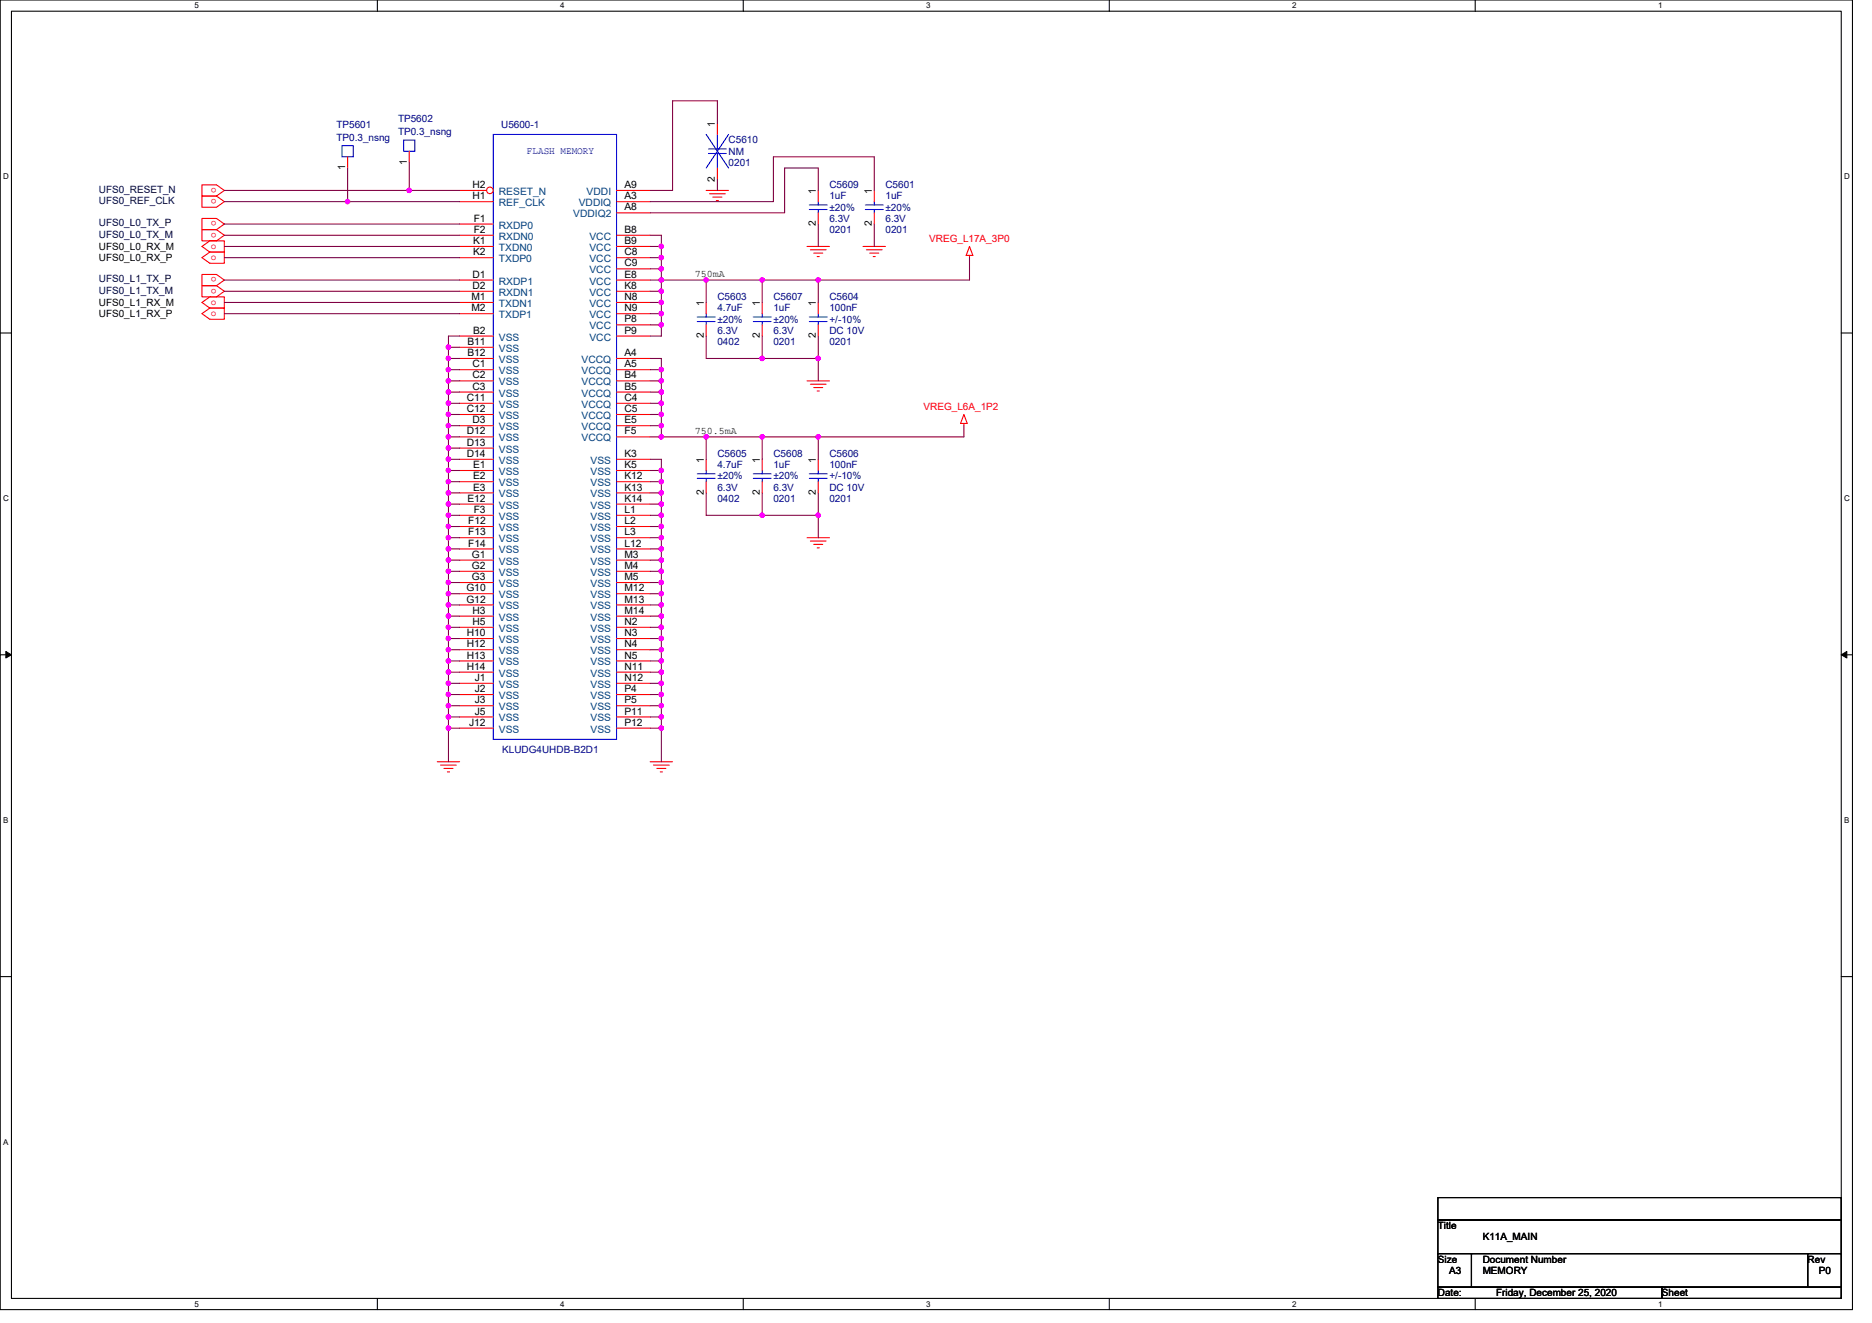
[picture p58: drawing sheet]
<svg xmlns="http://www.w3.org/2000/svg" width="297mm" height="210mm" viewBox="0 0 297 210" stroke-linecap="round" stroke-linejoin="round" font-family="sans-serif">
<defs><g id="words">
<g font-size="1.6" fill="#000080">
<text x="53.4" y="20.3">TP5601</text>
<text x="53.4" y="22.4">TP0.3_nsng</text>
<text x="63.2" y="19.4">TP5602</text>
<text x="63.2" y="21.5">TP0.3_nsng</text>
<text x="79.5" y="20.3">U5600-1</text>
<text x="115.6" y="22.8">C5610</text>
<text x="115.6" y="24.5">NM</text>
<text x="115.6" y="26.3">0201</text>
<text x="131.6" y="29.9">C5609</text>
<text x="140.5" y="29.9">C5601</text>
<text x="131.6" y="31.6">1uF</text>
<text x="131.6" y="35.2">6.3V</text>
<text x="131.6" y="33.4">±20%</text>
<text x="140.5" y="31.6">1uF</text>
<text x="140.5" y="35.2">6.3V</text>
<text x="140.5" y="33.4">±20%</text>
<text x="131.6" y="37">0201</text>
<text x="140.5" y="37">0201</text>
<text x="113.8" y="47.6">C5603</text>
<text x="122.7" y="47.6">C5607</text>
<text x="131.6" y="47.6">C5604</text>
<text x="113.8" y="49.4">4.7uF</text>
<text x="113.8" y="53">6.3V</text>
<text x="113.8" y="51.2">±20%</text>
<text x="122.7" y="49.4">1uF</text>
<text x="122.7" y="53">6.3V</text>
<text x="122.7" y="51.2">±20%</text>
<text x="131.6" y="49.4">100nF</text>
<text x="131.6" y="53">DC 10V</text>
<text x="131.6" y="51.2">+/-10%</text>
<text x="113.8" y="54.8">0402</text>
<text x="122.7" y="54.8">0201</text>
<text x="131.6" y="54.8">0201</text>
<text x="113.8" y="72.5">C5605</text>
<text x="113.8" y="74.3">4.7uF</text>
<text x="113.8" y="77.9">6.3V</text>
<text x="113.8" y="76.1">±20%</text>
<text x="122.7" y="72.5">C5608</text>
<text x="122.7" y="74.3">1uF</text>
<text x="122.7" y="77.9">6.3V</text>
<text x="122.7" y="76.1">±20%</text>
<text x="131.6" y="72.5">C5606</text>
<text x="131.6" y="74.3">100nF</text>
<text x="131.6" y="77.9">DC 10V</text>
<text x="131.6" y="76.1">+/-10%</text>
<text x="113.8" y="79.7">0402</text>
<text x="122.7" y="79.7">0201</text>
<text x="131.6" y="79.7">0201</text>
<text x="79.7" y="119.5">KLUDG4UHDB-B2D1</text>
</g>
<g font-size="1.6">
<text x="113.4" y="20.1" transform="rotate(-90 113.4 20.1)">1</text>
<text x="54.8" y="27.1" transform="rotate(-90 54.8 27.1)">1</text>
<text x="64.6" y="26.2" transform="rotate(-90 64.6 26.2)">1</text>
<text x="75" y="29.8">H2</text>
<text x="99.1" y="29.8">A9</text>
<text x="113.4" y="28.8" transform="rotate(-90 113.4 28.8)">2</text>
<text x="75" y="31.6">H1</text>
<text x="75.2" y="35.2">F1</text>
<text x="99.1" y="31.6">A3</text>
<text x="99.1" y="33.4">A8</text>
<text x="129.5" y="35.9" transform="rotate(-90 129.5 35.9)">2</text>
<text x="129.5" y="30.8" transform="rotate(-90 129.5 30.8)">1</text>
<text x="138.3" y="35.9" transform="rotate(-90 138.3 35.9)">2</text>
<text x="138.3" y="30.8" transform="rotate(-90 138.3 30.8)">1</text>
<text x="15.7" y="41.4">UFS0_L0_RX_P</text>
<text x="15.7" y="39.6">UFS0_L0_RX_M</text>
<text x="75.1" y="38.7">K1</text>
<text x="75.1" y="40.5">K2</text>
<text x="75.2" y="37">F2</text>
<text x="99.1" y="37">B8</text>
<text x="99.1" y="38.7">B9</text>
<text x="99.1" y="40.5">C8</text>
<text x="74.8" y="47.6">M1</text>
<text x="75" y="44.1">D1</text>
<text x="75" y="45.8">D2</text>
<text x="99.1" y="42.3">C9</text>
<text x="99.1" y="44.1">E8</text>
<text x="99.1" y="45.8">K8</text>
<text x="99.1" y="47.6">N8</text>
<text x="15.7" y="50.3">UFS0_L1_RX_P</text>
<text x="15.7" y="48.5">UFS0_L1_RX_M</text>
<text x="74.8" y="49.4">M2</text>
<text x="75.1" y="53">B2</text>
<text x="99.1" y="49.4">N9</text>
<text x="99.1" y="51.2">P8</text>
<text x="99.1" y="53">P9</text>
<text x="111.7" y="53.7" transform="rotate(-90 111.7 53.7)">2</text>
<text x="111.7" y="48.5" transform="rotate(-90 111.7 48.5)">1</text>
<text x="120.6" y="53.7" transform="rotate(-90 120.6 53.7)">2</text>
<text x="120.6" y="48.5" transform="rotate(-90 120.6 48.5)">1</text>
<text x="129.5" y="53.7" transform="rotate(-90 129.5 53.7)">2</text>
<text x="129.5" y="48.5" transform="rotate(-90 129.5 48.5)">1</text>
<text x="74.2" y="54.7">B11</text>
<text x="74.2" y="56.5">B12</text>
<text x="75" y="58.3">C1</text>
<text x="99.1" y="56.5">A4</text>
<text x="99.1" y="58.3">A5</text>
<text x="74.1" y="63.6">C11</text>
<text x="74.1" y="65.4">C12</text>
<text x="75" y="60.1">C2</text>
<text x="75" y="61.8">C3</text>
<text x="99.1" y="60.1">B4</text>
<text x="99.1" y="61.8">B5</text>
<text x="99.1" y="63.6">C4</text>
<text x="99.1" y="65.4">C5</text>
<text x="74.1" y="69">D12</text>
<text x="74.1" y="70.7">D13</text>
<text x="75" y="67.2">D3</text>
<text x="99.1" y="67.2">E5</text>
<text x="99.1" y="69">F5</text>
<text x="74.1" y="72.5">D14</text>
<text x="75.1" y="74.3">E1</text>
<text x="75.1" y="76.1">E2</text>
<text x="75.1" y="77.9">E3</text>
<text x="99.1" y="72.5">K3</text>
<text x="99.1" y="74.3">K5</text>
<text x="99.1" y="76.1">K12</text>
<text x="99.1" y="77.9">K13</text>
<text x="111.7" y="73.4" transform="rotate(-90 111.7 73.4)">1</text>
<text x="120.6" y="73.4" transform="rotate(-90 120.6 73.4)">1</text>
<text x="129.5" y="73.4" transform="rotate(-90 129.5 73.4)">1</text>
<text x="74.2" y="79.6">E12</text>
<text x="74.3" y="83.2">F12</text>
<text x="75.2" y="81.4">F3</text>
<text x="99.1" y="79.6">K14</text>
<text x="99.1" y="81.4">L1</text>
<text x="99.1" y="83.2">L2</text>
<text x="111.7" y="78.6" transform="rotate(-90 111.7 78.6)">2</text>
<text x="120.6" y="78.6" transform="rotate(-90 120.6 78.6)">2</text>
<text x="129.5" y="78.6" transform="rotate(-90 129.5 78.6)">2</text>
<text x="74.3" y="85">F13</text>
<text x="74.3" y="86.7">F14</text>
<text x="74.9" y="88.5">G1</text>
<text x="99.1" y="85">L3</text>
<text x="99.1" y="86.7">L12</text>
<text x="99.1" y="88.5">M3</text>
<text x="74" y="93.9">G10</text>
<text x="74" y="95.6">G12</text>
<text x="74.9" y="90.3">G2</text>
<text x="74.9" y="92.1">G3</text>
<text x="99.1" y="90.3">M4</text>
<text x="99.1" y="92.1">M5</text>
<text x="99.1" y="93.9">M12</text>
<text x="99.1" y="95.6">M13</text>
<text x="74.1" y="101">H10</text>
<text x="75" y="97.4">H3</text>
<text x="75" y="99.2">H5</text>
<text x="99.1" y="97.4">M14</text>
<text x="99.1" y="99.2">N2</text>
<text x="99.1" y="101">N3</text>
<text x="74.1" y="102.7">H12</text>
<text x="74.1" y="104.5">H13</text>
<text x="74.1" y="106.3">H14</text>
<text x="99.1" y="102.7">N4</text>
<text x="99.1" y="104.5">N5</text>
<text x="99.1" y="106.3">N11</text>
<text x="75.3" y="108.1">J1</text>
<text x="75.3" y="109.9">J2</text>
<text x="75.3" y="111.6">J3</text>
<text x="75.3" y="113.4">J5</text>
<text x="99.1" y="108.1">N12</text>
<text x="99.1" y="109.9">P4</text>
<text x="99.1" y="111.6">P5</text>
<text x="99.1" y="113.4">P11</text>
<text x="74.4" y="115.2">J12</text>
<text x="99.1" y="115.2">P12</text>
<text x="228.2" y="195.1">Title</text>
<text x="235.3" y="196.8">K11A_MAIN</text>
<text x="228.2" y="200.4">Size</text>
<text x="229.9" y="202.2">A3</text>
<text x="235.3" y="200.4">Document Number</text>
<text x="235.3" y="202.2">MEMORY</text>
<text x="286.8" y="200.4">Rev</text>
<text x="288.6" y="202.2">P0</text>
<text x="228.2" y="205.7">Date:</text>
<text x="237.4" y="205.7">Friday, December 25, 2020</text>
<text x="263.7" y="205.7">Sheet</text>
</g>
<g font-size="1.6" fill="#f00">
<text x="34.4" y="29.8" transform="rotate(180 34.4 29.8)">o</text>
<text x="34.4" y="31.6" transform="rotate(180 34.4 31.6)">o</text>
<text x="34.4" y="35.1" transform="rotate(180 34.4 35.1)">o</text>
<text x="33.5" y="41.3">o</text>
<text x="33.5" y="39.5">o</text>
<text x="34.4" y="36.9" transform="rotate(180 34.4 36.9)">o</text>
<text x="147.4" y="38.4">VREG_L17A_3P0</text>
<text x="34.4" y="45.8" transform="rotate(180 34.4 45.8)">o</text>
<text x="34.4" y="44" transform="rotate(180 34.4 44)">o</text>
<text x="33.5" y="50.1">o</text>
<text x="33.5" y="48.4">o</text>
<text x="146.6" y="65.1">VREG_L6A_1P2</text>
</g>
<text font-size="1.6" fill="#00f" x="83.6" y="24.4">FLASH MEMORY</text>
<g font-size="1.6" fill="#000040">
<text x="15.7" y="30.6">UFS0_RESET_N</text>
<text x="15.7" y="32.4">UFS0_REF_CLK</text>
<text x="15.7" y="35.9">UFS0_L0_TX_P</text>
<text x="15.7" y="37.7">UFS0_L0_TX_M</text>
<text x="15.7" y="46.6">UFS0_L1_TX_M</text>
<text x="15.7" y="44.8">UFS0_L1_TX_P</text>
</g>
<g font-size="1.6" fill="#004080">
<text x="79.2" y="30.9">RESET_N</text>
<text x="79.2" y="32.7">REF_CLK</text>
<text x="90.9" y="34.5">VDDIQ2</text>
<text x="91.8" y="32.7">VDDIQ</text>
<text x="93.1" y="30.9">VDDI</text>
<text x="79.2" y="36.3">RXDP0</text>
<text x="79.2" y="38.1">RXDN0</text>
<text x="79.2" y="39.8">TXDN0</text>
<text x="79.2" y="41.6">TXDP0</text>
<text x="93.5" y="38.1">VCC</text>
<text x="93.5" y="39.8">VCC</text>
<text x="93.5" y="41.6">VCC</text>
<text x="79.2" y="45.2">RXDP1</text>
<text x="79.2" y="46.9">RXDN1</text>
<text x="93.5" y="43.4">VCC</text>
<text x="93.5" y="45.2">VCC</text>
<text x="93.5" y="46.9">VCC</text>
<text x="79.2" y="48.7">TXDN1</text>
<text x="79.2" y="50.5">TXDP1</text>
<text x="93.5" y="48.7">VCC</text>
<text x="93.5" y="50.5">VCC</text>
<text x="93.5" y="52.3">VCC</text>
<text x="79.2" y="54.1">VSS</text>
<text x="79.2" y="55.8">VSS</text>
<text x="79.2" y="57.6">VSS</text>
<text x="79.2" y="59.4">VSS</text>
<text x="92.3" y="57.6">VCCQ</text>
<text x="92.3" y="59.4">VCCQ</text>
<text x="93.5" y="54.1">VCC</text>
<text x="79.2" y="61.2">VSS</text>
<text x="79.2" y="62.9">VSS</text>
<text x="79.2" y="64.7">VSS</text>
<text x="92.3" y="61.2">VCCQ</text>
<text x="92.3" y="62.9">VCCQ</text>
<text x="92.3" y="64.7">VCCQ</text>
<text x="79.2" y="66.5">VSS</text>
<text x="79.2" y="68.3">VSS</text>
<text x="79.2" y="70.1">VSS</text>
<text x="79.2" y="71.8">VSS</text>
<text x="92.3" y="66.5">VCCQ</text>
<text x="92.3" y="68.3">VCCQ</text>
<text x="92.3" y="70.1">VCCQ</text>
<text x="79.2" y="73.6">VSS</text>
<text x="79.2" y="75.4">VSS</text>
<text x="79.2" y="77.2">VSS</text>
<text x="93.7" y="73.6">VSS</text>
<text x="93.7" y="75.4">VSS</text>
<text x="93.7" y="77.2">VSS</text>
<text x="79.2" y="79">VSS</text>
<text x="79.2" y="80.7">VSS</text>
<text x="79.2" y="82.5">VSS</text>
<text x="93.7" y="79">VSS</text>
<text x="93.7" y="80.7">VSS</text>
<text x="93.7" y="82.5">VSS</text>
<text x="79.2" y="84.3">VSS</text>
<text x="79.2" y="86.1">VSS</text>
<text x="79.2" y="87.8">VSS</text>
<text x="79.2" y="89.6">VSS</text>
<text x="93.7" y="84.3">VSS</text>
<text x="93.7" y="86.1">VSS</text>
<text x="93.7" y="87.8">VSS</text>
<text x="93.7" y="89.6">VSS</text>
<text x="79.2" y="91.4">VSS</text>
<text x="79.2" y="93.2">VSS</text>
<text x="79.2" y="95">VSS</text>
<text x="93.7" y="91.4">VSS</text>
<text x="93.7" y="93.2">VSS</text>
<text x="93.7" y="95">VSS</text>
<text x="79.2" y="96.7">VSS</text>
<text x="79.2" y="98.5">VSS</text>
<text x="79.2" y="100.3">VSS</text>
<text x="93.7" y="96.7">VSS</text>
<text x="93.7" y="98.5">VSS</text>
<text x="93.7" y="100.3">VSS</text>
<text x="79.2" y="102.1">VSS</text>
<text x="79.2" y="103.8">VSS</text>
<text x="79.2" y="105.6">VSS</text>
<text x="79.2" y="107.4">VSS</text>
<text x="93.7" y="102.1">VSS</text>
<text x="93.7" y="103.8">VSS</text>
<text x="93.7" y="105.6">VSS</text>
<text x="93.7" y="107.4">VSS</text>
<text x="79.2" y="109.2">VSS</text>
<text x="79.2" y="111">VSS</text>
<text x="79.2" y="112.7">VSS</text>
<text x="93.7" y="109.2">VSS</text>
<text x="93.7" y="111">VSS</text>
<text x="93.7" y="112.7">VSS</text>
<text x="79.2" y="114.5">VSS</text>
<text x="79.2" y="116.3">VSS</text>
<text x="93.7" y="114.5">VSS</text>
<text x="93.7" y="116.3">VSS</text>
</g>
<g font-size="1.6" fill="#008000">
<text x="110.3" y="43.9">750mA</text>
<text x="110.3" y="68.8">750.5mA</text>
</g>
<g font-size="1.3">
<text x="30.8" y="1.3">5</text>
<text x="88.9" y="1.3">4</text>
<text x="147" y="1.3">3</text>
<text x="205" y="1.3">2</text>
<text x="263.1" y="1.3">1</text>
<text x=".5" y="28.4">D</text>
<text x="292.6" y="28.4">D</text>
<text x=".5" y="79.5">C</text>
<text x="292.6" y="79.5">C</text>
<text x=".5" y="130.6">B</text>
<text x="292.6" y="130.6">B</text>
<text x=".5" y="181.7">A</text>
<text x="30.8" y="207.4">5</text>
<text x="88.9" y="207.4">4</text>
<text x="147" y="207.4">3</text>
<text x="205" y="207.4">2</text>
<text x="263.1" y="207.4">1</text>
</g>
</g></defs>
<path d="M0 0h293.9v207.9h-293.9zM1.8 1.8h290.4v204.3h-290.4z" fill="none" stroke="#000" stroke-width=".17"/>
<g fill="#fff">
<path d="M30.8 .2h.7v1.4h-.7z"/>
<path d="M30.8 206.3h.7v1.4h-.7z"/>
</g>
<path d="M59.9 0v1.8M59.9 206.1v1.8" fill="none" stroke="#000" stroke-width=".17"/>
<g fill="#fff">
<path d="M88.9 .2h.7v1.4h-.7z"/>
<path d="M88.9 206.3h.7v1.4h-.7z"/>
</g>
<path d="M117.9 0v1.8M117.9 206.1v1.8" fill="none" stroke="#000" stroke-width=".17"/>
<g fill="#fff">
<path d="M147 .2h.7v1.4h-.7z"/>
<path d="M147 206.3h.7v1.4h-.7z"/>
</g>
<path d="M176 0v1.8M176 206.1v1.8" fill="none" stroke="#000" stroke-width=".17"/>
<g fill="#fff">
<path d="M205 .2h.7v1.4h-.7z"/>
<path d="M205 206.3h.7v1.4h-.7z"/>
</g>
<path d="M234.1 0v1.8M234.1 206.1v1.8" fill="none" stroke="#000" stroke-width=".17"/>
<g fill="#fff">
<path d="M263.1 .2h.7v1.4h-.7z"/>
<path d="M263.1 206.3h.7v1.4h-.7z"/>
<path d="M.5 27.3h.9v1.4h-.9z"/>
<path d="M292.6 27.3h.9v1.4h-.9z"/>
<path d="M.5 78.4h.9v1.4h-.9z"/>
<path d="M292.6 78.4h.9v1.4h-.9z"/>
</g>
<path d="M0 52.9h1.8M292.2 52.9h1.7" fill="none" stroke="#000" stroke-width=".17"/>
<g fill="#fff">
<path d="M.5 129.5h.8v1.4h-.8z"/>
<path d="M292.6 129.5h.9v1.4h-.9z"/>
</g>
<path d="M0 103.9h1.8M292.2 103.9h1.7" fill="none" stroke="#000" stroke-width=".17"/>
<path d="M.9 103.4l.9 .5-.9 .5zM292.2 103.9l.8-.5v1z" fill="#000" stroke="#000" stroke-width=".16"/>
<path d="M.5 180.5h.8v1.4h-.8z" fill="#fff"/>
<path d="M0 155h1.8M292.2 155h1.7M228.2 190.1h64v3.5h-64zM228.2 193.6h64v5.4h-64zM228.2 199h5.3v5.3h-5.3zM233.5 199h53.3v5.3h-53.3zM286.8 199h5.4v5.3h-5.4zM228.2 204.3h35.5v1.8h-35.5zM263.7 204.3h28.5v1.8h-28.5z" fill="none" stroke="#000" stroke-width=".17"/>
<g fill="none" stroke="#f00" stroke-width=".17">
<path d="M32 39.1l1.3-.9h2.3v1.8h-2.3zM32 29.3h2.4l1.2 .9-1.2 .9h-2.4zM32 31.1h2.4l1.2 .9-1.2 .9h-2.4zM32 36.4h2.4l1.2 .9-1.2 .9h-2.4zM32 34.7h2.4l1.2 .9-1.2 .8h-2.4zM64.9 24v1.8M112.1 30.2h3.5M112.6 30.8h2.5M113.1 31.3h1.5M113.7 31.8h.3M128.1 39.1h3.5M128.6 39.6h2.5"/>
<path d="M136.9 39.1h3.6M137.5 39.6h2.5M138.7 30.2v1.8M138.7 33.8v1.8M153.8 39.1l.6 1.4h-1.1zM32 40.9l1.3-.9h2.3v1.8h-2.3zM32 49.8l1.3-.9h2.3v1.8h-2.3zM32 48l1.3-.9h2.3v1.8h-2.3zM32 45.3h2.4l1.2 .9-1.2 .9h-2.4zM32 43.6h2.4l1.2 .8-1.2 .9h-2.4zM112.1 48v1.8M112.1 51.6v1.7"/>
<path d="M120.9 48v1.8M120.9 51.6v1.7M129.1 40.2h1.5M129.7 40.7h.3M138 40.2h1.4M138.6 40.7h.3M153.8 40.5v.4M112.1 72.9v1.8M112.1 76.5v1.7M120.9 72.9v1.8M120.9 76.5v1.7M128.1 60.5h3.5"/>
<path d="M128.6 61h2.5M129.1 61.5h1.5M129.7 62.1h.3M152.9 65.8l.6 1.4h-1.1zM152.9 67.2v.4M128.1 85.3h3.5M128.6 85.9h2.5M129.1 86.4h1.5M129.7 87h.3M69.4 120.9h3.5M69.9 121.4h2.5M70.4 122h1.5"/>
<path d="M71 122.5h.3M103.2 120.9h3.5M103.7 121.4h2.5M104.2 122h1.5M104.8 122.5h.3"/>
</g>
<g fill="none" stroke="#00f" stroke-width=".17">
<path d="M64 22.2h1.8v1.8h-1.8zM78.3 21.3h19.5v96h-19.5zM137.3 32.5h2.8M137.3 33.3h2.8M138.7 32v.5M138.7 33.3v.5M110.6 50.3h2.9M110.6 51h2.9M112.1 49.8v.5M112.1 51v.6M119.5 50.3h2.9M119.5 51h2.9"/>
<path d="M120.9 49.8v.5M120.9 51v.6M110.6 75.2h2.9M110.6 75.9h2.9M112.1 74.7v.5M112.1 75.9v.6M119.5 75.2h2.9M119.5 75.9h2.9M120.9 74.7v.5M120.9 75.9v.6"/>
</g>
<circle cx="77.7" cy="30.2" r=".52" fill="#fff" stroke="#f00" stroke-width=".17"/>
<g fill="none" stroke="#f00" stroke-width=".17">
<path d="M113.8 19.6v1.7M55.2 24.9v1.8M72.9 32h5.4M72.9 35.6h5.4M72.9 37.3h5.4M72.9 39.1h5.4M72.9 30.2h4.3M97.8 32h5.4M97.8 33.8h5.4M97.8 30.2h5.4M97.8 37.3h5.4M97.8 39.1h5.4"/>
<path d="M113.8 26.7v1.7M129.8 30.2v1.8M129.8 33.8v1.8M72.9 40.9h5.4M72.9 44.4h5.4M72.9 46.2h5.4M72.9 48h5.4M72.9 49.8h5.4M72.9 53.3h5.4M72.9 55.1h5.4M72.9 56.9h5.4M72.9 58.7h5.4"/>
<path d="M97.8 40.9h5.4M97.8 42.7h5.4M97.8 44.4h5.4M97.8 46.2h5.4M97.8 48h5.4M97.8 49.8h5.4M97.8 51.6h5.4M97.8 53.3h5.4M97.8 56.9h5.4M97.8 58.7h5.4M129.8 48v1.8M129.8 51.6v1.7"/>
<path d="M72.9 60.5h5.4M72.9 62.2h5.4M72.9 64h5.4M72.9 65.8h5.4M72.9 67.6h5.4M72.9 69.3h5.4M72.9 71.1h5.4M72.9 72.9h5.4M72.9 74.7h5.4M72.9 76.5h5.4M72.9 78.2h5.4M97.8 60.5h5.4"/>
<path d="M97.8 62.2h5.4M97.8 64h5.4M97.8 65.8h5.4M97.8 72.9h5.4M97.8 74.7h5.4M97.8 76.5h5.4M97.8 78.2h5.4M97.8 67.6h5.4M97.8 69.3h5.4M129.8 72.9v1.8M129.8 76.5v1.7M72.9 80h5.4"/>
<path d="M72.9 81.8h5.4M72.9 83.6h5.4M72.9 85.3h5.4M72.9 87.1h5.4M72.9 88.9h5.4M72.9 90.7h5.4M72.9 92.5h5.4M72.9 94.2h5.4M72.9 96h5.4M72.9 97.8h5.4M72.9 99.6h5.4M97.8 80h5.4"/>
<path d="M97.8 81.8h5.4M97.8 83.6h5.4M97.8 85.3h5.4M97.8 87.1h5.4M97.8 88.9h5.4M97.8 90.7h5.4M97.8 92.5h5.4M97.8 94.2h5.4M97.8 96h5.4M97.8 97.8h5.4M97.8 99.6h5.4M72.9 101.3h5.4"/>
<path d="M72.9 103.1h5.4M72.9 104.9h5.4M72.9 106.7h5.4M72.9 108.5h5.4M72.9 110.2h5.4M72.9 112h5.4M72.9 113.8h5.4M72.9 115.6h5.4M97.8 101.3h5.4M97.8 103.1h5.4M97.8 104.9h5.4M97.8 106.7h5.4"/>
<path d="M97.8 108.5h5.4M97.8 110.2h5.4M97.8 112h5.4M97.8 113.8h5.4M97.8 115.6h5.4"/>
</g>
<g fill="none" stroke="#00f" stroke-width=".17">
<path d="M54.3 23.1h1.7v1.8h-1.7zM112.1 21.3l3.5 5.4M112.4 23.6h2.8M112.4 24.4h2.8M113.8 21.3v2.3M113.8 24.4v2.3M115.6 21.3l-3.5 5.4M128.4 32.5h2.9M128.4 33.3h2.9M129.8 32v.5M129.8 33.3v.5M128.4 50.3h2.9"/>
<path d="M128.4 51h2.9M129.8 49.8v.5M129.8 51v.6M128.4 75.2h2.9M128.4 75.9h2.9M129.8 74.7v.5M129.8 75.9v.6"/>
</g>
<g fill="none" stroke="#800040" stroke-width=".17">
<path d="M113.8 19.6v-3.6h-7.1v14.2h-3.5M35.6 39.1h37.3M35.6 30.2h29.3M35.6 32h19.6M35.6 35.6h37.3M35.6 37.3h37.3M55.2 26.7v5.3h17.7M64.9 25.8v4.4M64.9 30.2h8M103.2 37.3h1.7v1.8M103.2 39.1h1.7M104.9 39.1v1.8"/>
<path d="M113.8 28.4v1.8M129.8 35.6v3.5M129.8 30.2v-3.5h-5.3v7.1h-21.3M138.7 35.6v3.5M138.7 30.2v-5.3h-16v7.1h-19.5M35.6 40.9h37.3M35.6 49.8h37.3M35.6 48h37.3M35.6 44.4h37.3M35.6 46.2h37.3M71.2 55.1v1.8h1.7M71.2 56.9v1.8h1.7"/>
<path d="M71.2 58.7v1.8h1.7M72.9 53.3h-1.7v1.8h1.7M103.2 46.2h1.7M103.2 44.4h1.7M103.2 42.7h1.7M103.2 40.9h1.7M103.2 48h1.7M103.2 49.8h1.7M103.2 51.6h1.7M103.2 56.9h1.7v1.8M103.2 58.7h1.7M104.9 40.9v1.8"/>
<path d="M104.9 42.7v1.7M104.9 44.4v1.8M104.9 46.2v1.8M104.9 48v1.8M104.9 49.8v1.8M104.9 51.6v1.7h-1.7M104.9 58.7v1.8M104.9 44.4h7.2M112.1 53.3v3.6h8.8M112.1 44.5v3.5M112.1 44.4h8.8M120.9 53.3v3.6"/>
<path d="M120.9 56.9h8.9M129.8 44.5h-8.9v3.5M129.8 53.3v3.6M129.8 56.9v3.6M129.8 44.4v3.6M153.8 40.9v3.5h-24M71.2 62.2v1.8M71.2 64v1.8M71.2 65.8v1.8M71.2 67.6v1.7M71.2 71.1v1.8M71.2 76.5v1.7"/>
<path d="M71.2 78.2v1.8M71.2 60.5v1.7h1.7M71.2 69.3h1.7M71.2 67.6h1.7M71.2 65.8h1.7M71.2 64h1.7M71.2 69.3v1.8h1.7M71.2 72.9h1.7M71.2 72.9v1.8h1.7M71.2 74.7v1.8h1.7M71.2 78.2h1.7M103.2 74.7h1.7"/>
<path d="M103.2 72.9h1.7v1.8M103.2 76.5h1.7M103.2 78.2h1.7M103.2 64h1.7M103.2 62.2h1.7M103.2 60.5h1.7M103.2 65.8h1.7M103.2 67.6h1.7M103.2 69.3h1.7M104.9 74.7v1.8M104.9 76.5v1.7M104.9 78.2v1.8"/>
<path d="M104.9 60.5v1.7M104.9 62.2v1.8M104.9 64v1.8M104.9 65.8v1.8M104.9 67.6v1.7M104.9 69.3h7.2M112.1 78.2v3.6h8.8M112.1 69.3v3.6M112.1 69.3h8.8M120.9 69.3v3.6M120.9 69.3h8.9M120.9 78.2v3.6"/>
<path d="M129.8 78.2v3.6M129.8 69.3v3.6M152.9 67.6v1.7h-23.1M71.2 80v1.8M71.2 81.8v1.8M71.2 87.1v1.8M71.2 88.9v1.8M71.2 90.7v1.8M71.2 92.5v1.7M71.2 94.2v1.8M71.2 96v1.8M71.2 97.8v1.8"/>
<path d="M71.2 99.6v1.7M71.2 83.6h1.7M71.2 81.8h1.7M71.2 80h1.7M71.2 83.6v1.7h1.7M71.2 85.3v1.8h1.7M71.2 88.9h1.7M71.2 90.7h1.7M71.2 96h1.7M71.2 94.2h1.7M71.2 92.5h1.7M71.2 99.6h1.7"/>
<path d="M71.2 97.8h1.7M103.2 83.6h1.7M103.2 81.8h1.7M103.2 80h1.7M103.2 85.3h1.7M103.2 87.1h1.7M103.2 88.9h1.7M103.2 90.7h1.7M103.2 96h1.7M103.2 94.2h1.7M103.2 92.5h1.7M103.2 99.6h1.7"/>
<path d="M103.2 97.8h1.7M104.9 80v1.8M104.9 81.8v1.8M104.9 83.6v1.7M104.9 85.3v1.8M104.9 87.1v1.8M104.9 88.9v1.8M104.9 90.7v1.8M104.9 92.5v1.7M104.9 94.2v1.8M104.9 96v1.8M104.9 97.8v1.8"/>
<path d="M104.9 99.6v1.7M120.9 81.8h8.9M129.8 81.8v3.5M71.2 101.3v1.8M71.2 110.2v1.8M71.2 112v1.8M71.2 113.8v1.8M71.2 115.6v5.3M71.2 103.1h1.7M71.2 101.3h1.7M71.2 103.1v1.8h1.7M71.2 104.9v1.8h1.7"/>
<path d="M71.2 106.7v1.8h1.7M71.2 108.5v1.7h1.7M71.2 115.6h1.7M71.2 113.8h1.7M71.2 112h1.7M103.2 103.1h1.7M103.2 101.3h1.7M103.2 104.9h1.7M103.2 106.7h1.7M103.2 108.5h1.7M103.2 110.2h1.7M103.2 115.6h1.7"/>
<path d="M103.2 113.8h1.7M103.2 112h1.7M104.9 101.3v1.8M104.9 103.1v1.8M104.9 104.9v1.8M104.9 106.7v1.8M104.9 108.5v1.7M104.9 110.2v1.8M104.9 112v1.8M104.9 113.8v1.8M104.9 115.6v5.3"/>
</g>
<g fill="#f0f" stroke="#f0f" stroke-width=".17">
<circle cx="112" cy="44.4" r=".35"/>
<circle cx="104.9" cy="44.4" r=".35"/>
<circle cx="129.8" cy="56.9" r=".35"/>
<circle cx="120.9" cy="44.4" r=".35"/>
<circle cx="71.1" cy="55.1" r=".35"/>
<circle cx="71.1" cy="56.9" r=".35"/>
<circle cx="71.1" cy="60.4" r=".35"/>
<circle cx="71.1" cy="58.7" r=".35"/>
<circle cx="71.1" cy="62.2" r=".35"/>
<circle cx="71.1" cy="69.3" r=".35"/>
<circle cx="71.1" cy="64" r=".35"/>
<circle cx="71.1" cy="67.6" r=".35"/>
<circle cx="71.1" cy="65.8" r=".35"/>
<circle cx="71.1" cy="71.1" r=".35"/>
<circle cx="71.1" cy="72.9" r=".35"/>
<circle cx="71.1" cy="76.4" r=".35"/>
<circle cx="71.1" cy="74.7" r=".35"/>
<circle cx="71.1" cy="83.6" r=".35"/>
<circle cx="71.1" cy="81.8" r=".35"/>
<circle cx="71.1" cy="80" r=".35"/>
<circle cx="71.1" cy="78.2" r=".35"/>
<circle cx="71.1" cy="87.1" r=".35"/>
<circle cx="71.1" cy="85.3" r=".35"/>
<circle cx="71.1" cy="88.9" r=".35"/>
<circle cx="71.1" cy="90.7" r=".35"/>
<circle cx="71.1" cy="94.2" r=".35"/>
<circle cx="71.1" cy="92.4" r=".35"/>
<circle cx="71.1" cy="97.8" r=".35"/>
<circle cx="71.1" cy="96" r=".35"/>
<circle cx="71.1" cy="99.6" r=".35"/>
<circle cx="71.1" cy="103.1" r=".35"/>
<circle cx="71.1" cy="101.3" r=".35"/>
<circle cx="71.1" cy="106.7" r=".35"/>
<circle cx="71.1" cy="104.9" r=".35"/>
<circle cx="71.1" cy="110.2" r=".35"/>
<circle cx="71.1" cy="108.4" r=".35"/>
<circle cx="71.1" cy="112" r=".35"/>
<circle cx="71.1" cy="113.8" r=".35"/>
<circle cx="104.9" cy="74.7" r=".35"/>
<circle cx="104.9" cy="76.4" r=".35"/>
<circle cx="104.9" cy="80" r=".35"/>
<circle cx="104.9" cy="78.2" r=".35"/>
<circle cx="104.9" cy="81.8" r=".35"/>
<circle cx="104.9" cy="85.3" r=".35"/>
<circle cx="104.9" cy="83.6" r=".35"/>
<circle cx="104.9" cy="88.9" r=".35"/>
<circle cx="104.9" cy="87.1" r=".35"/>
<circle cx="104.9" cy="90.7" r=".35"/>
<circle cx="104.9" cy="96" r=".35"/>
<circle cx="104.9" cy="94.2" r=".35"/>
<circle cx="104.9" cy="92.4" r=".35"/>
<circle cx="104.9" cy="97.8" r=".35"/>
<circle cx="104.9" cy="101.3" r=".35"/>
<circle cx="104.9" cy="99.6" r=".35"/>
<circle cx="104.9" cy="103.1" r=".35"/>
<circle cx="104.9" cy="106.7" r=".35"/>
<circle cx="104.9" cy="104.9" r=".35"/>
<circle cx="104.9" cy="108.4" r=".35"/>
<circle cx="104.9" cy="112" r=".35"/>
<circle cx="104.9" cy="110.2" r=".35"/>
<circle cx="104.9" cy="113.8" r=".35"/>
<circle cx="71.1" cy="115.6" r=".35"/>
<circle cx="104.9" cy="115.6" r=".35"/>
<circle cx="55.1" cy="32" r=".35"/>
<circle cx="104.9" cy="40.9" r=".35"/>
<circle cx="104.9" cy="39.1" r=".35"/>
<circle cx="104.9" cy="42.7" r=".35"/>
<circle cx="104.9" cy="48" r=".35"/>
<circle cx="104.9" cy="46.2" r=".35"/>
<circle cx="104.9" cy="51.5" r=".35"/>
<circle cx="104.9" cy="49.8" r=".35"/>
<circle cx="104.9" cy="60.4" r=".35"/>
<circle cx="104.9" cy="58.7" r=".35"/>
<circle cx="104.9" cy="64" r=".35"/>
<circle cx="104.9" cy="62.2" r=".35"/>
<circle cx="104.9" cy="67.6" r=".35"/>
<circle cx="104.9" cy="65.8" r=".35"/>
<circle cx="112" cy="69.3" r=".35"/>
<circle cx="104.9" cy="69.3" r=".35"/>
<circle cx="129.8" cy="81.8" r=".35"/>
<circle cx="129.8" cy="69.3" r=".35"/>
<circle cx="129.8" cy="44.4" r=".35"/>
<circle cx="120.9" cy="56.9" r=".35"/>
<circle cx="120.9" cy="69.3" r=".35"/>
<circle cx="120.9" cy="81.8" r=".35"/>
<circle cx="64.9" cy="30.2" r=".35"/>
</g>
<use href="#words"/>
</svg>
